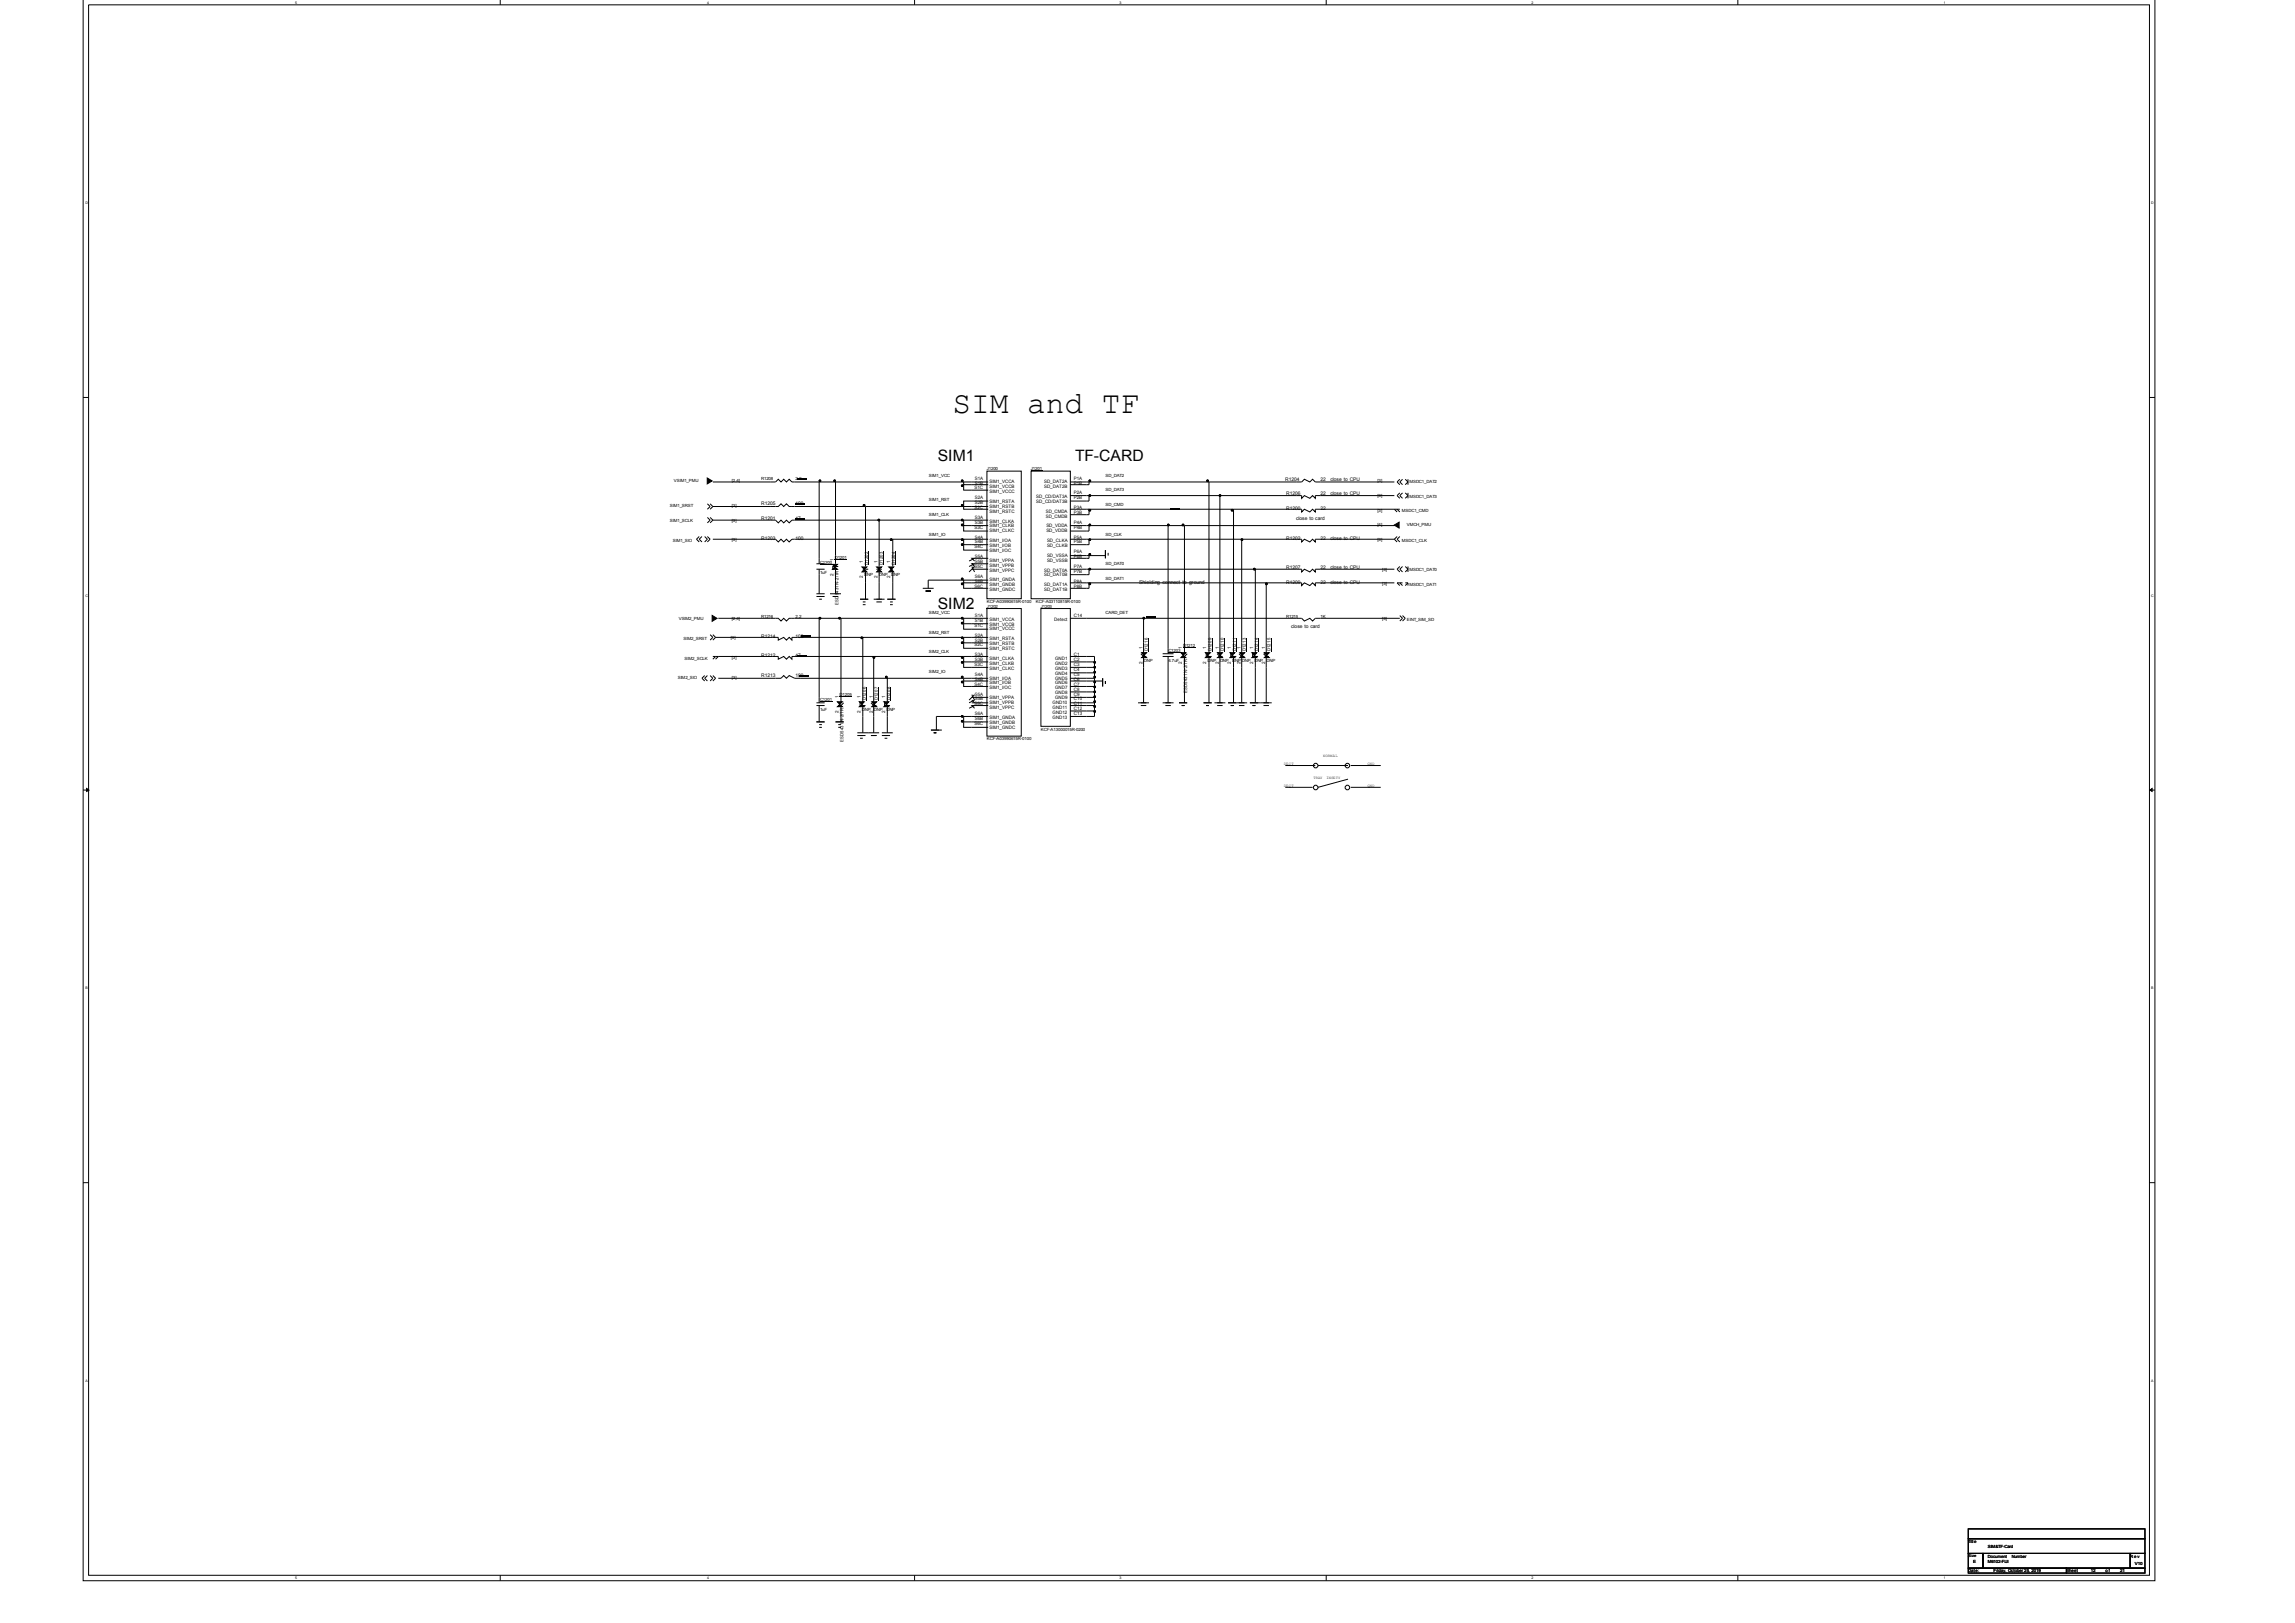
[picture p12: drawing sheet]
<svg xmlns="http://www.w3.org/2000/svg" width="297mm" height="210mm" viewBox="0 0 297 210" stroke-linecap="round" stroke-linejoin="round" font-family="sans-serif">
<defs><g id="words">
<text font-size="4" x="123.3" y="53.4">SIM and TF</text>
<g font-size="2">
<text x="121.4" y="59.7">SIM1</text>
<text x="139.1" y="59.7">TF-CARD</text>
<text x="121.4" y="78.7">SIM2</text>
</g>
<text font-size=".7" x="147.4" y="75.6">Shielding connect to ground</text>
<g font-size=".6">
<text x="86.7" y="65.7">SIM1_SRST</text>
<text x="87.2" y="62.4">VSIM1_PMU</text>
<text x="94.7" y="65.6">[3]</text>
<text x="94.7" y="62.4">[2,4]</text>
<text x="98.5" y="62.1">R1208</text>
<text x="98.5" y="65.4">R1205</text>
<text x="102.9" y="62.1">2.2</text>
<text x="103" y="65.4">100</text>
<text x="120.2" y="61.7">SIM1_VCC</text>
<text x="120.2" y="64.9">SIM1_RST</text>
<text x="126.1" y="63.3">S1C</text>
<text x="126.1" y="65.9">S2C</text>
<text x="126.1" y="62.1">S1A</text>
<text x="126.1" y="64.6">S2A</text>
<text x="126.1" y="62.7">S1B</text>
<text x="126.1" y="65.2">S2B</text>
<text x="127.7" y="60.9">J1200</text>
<text x="128" y="62.5">SIM1_VCCA</text>
<text x="128" y="65.1">SIM1_RSTA</text>
<text x="128" y="63.2">SIM1_VCCB</text>
<text x="128" y="63.8">SIM1_VCCC</text>
<text x="128" y="65.7">SIM1_RSTB</text>
<text x="133.4" y="60.9">J1201</text>
<text x="134.1" y="64.4">SD_CD/DAT3A</text>
<text x="134.1" y="65.1">SD_CD/DAT3B</text>
<text x="135.1" y="62.5">SD_DAT2A</text>
<text x="135.1" y="63.2">SD_DAT2B</text>
<text x="139" y="62.1">P1A</text>
<text x="139" y="62.7">P1B</text>
<text x="139" y="64">P2A</text>
<text x="139" y="65.9">P3A</text>
<text x="139" y="64.6">P2B</text>
<text x="143.1" y="61.7">SD_DAT2</text>
<text x="143.1" y="65.5">SD_CMD</text>
<text x="143.1" y="63.6">SD_DAT3</text>
<text x="166.3" y="62.2">R1204</text>
<text x="166.5" y="64.1">R1206</text>
<text x="166.5" y="66">R1200</text>
<text x="170.9" y="62.2">22</text>
<text x="170.9" y="64.1">22</text>
<text x="170.9" y="66">22</text>
<text x="172.2" y="62.2">close to CPU</text>
<text x="172.2" y="64.1">close to CPU</text>
<text x="178.2" y="64.3">[3]</text>
<text x="178.2" y="62.4">[3]</text>
<text x="182.4" y="64.4">MSDC1_DAT3</text>
<text x="182.4" y="62.5">MSDC1_DAT2</text>
<text x="86.7" y="67.6">SIM1_SCLK</text>
<text x="87.1" y="70.1">SIM1_SIO</text>
<text x="94.7" y="67.5">[3]</text>
<text x="94.7" y="70">[3]</text>
<text x="98.5" y="69.8">R1203</text>
<text x="98.5" y="67.3">R1201</text>
<text x="103" y="69.8">100</text>
<text x="103" y="67.3">47</text>
<text x="120.2" y="66.8">SIM1_CLK</text>
<text x="120.2" y="69.3">SIM1_IO</text>
<text x="126.1" y="68.4">S3C</text>
<text x="126.1" y="71">S4C</text>
<text x="126.1" y="69.7">S4A</text>
<text x="126.1" y="67.1">S3A</text>
<text x="126.1" y="67.8">S3B</text>
<text x="126.1" y="70.3">S4B</text>
<text x="128" y="70.1">SIM1_I/OA</text>
<text x="128" y="67.6">SIM1_CLKA</text>
<text x="128" y="66.3">SIM1_RSTC</text>
<text x="128" y="68.2">SIM1_CLKB</text>
<text x="128" y="68.9">SIM1_CLKC</text>
<text x="128" y="70.8">SIM1_I/OB</text>
<text x="128" y="71.4">SIM1_I/OC</text>
<text x="135.3" y="66.3">SD_CMDA</text>
<text x="135.3" y="67">SD_CMDB</text>
<text x="135.4" y="68.2">SD_VDDA</text>
<text x="135.4" y="68.9">SD_VDDB</text>
<text x="135.5" y="70.1">SD_CLKA</text>
<text x="135.5" y="70.8">SD_CLKB</text>
<text x="139" y="67.8">P4A</text>
<text x="139" y="68.4">P4B</text>
<text x="139" y="71.6">P6A</text>
<text x="139" y="69.7">P5A</text>
<text x="139" y="66.5">P3B</text>
<text x="139" y="70.3">P5B</text>
<text x="143.1" y="69.3">SD_CLK</text>
<text x="166.5" y="69.8">R1202</text>
<text x="167.7" y="67.3">close to card</text>
<text x="170.9" y="69.8">22</text>
<text x="172.2" y="69.8">close to CPU</text>
<text x="178.2" y="66.2">[3]</text>
<text x="178.2" y="70">[3]</text>
<text x="178.2" y="68.1">[4]</text>
<text x="181.4" y="66.3">MSDC1_CMD</text>
<text x="181.4" y="70.1">MSDC1_CLK</text>
<text x="182.1" y="68.1">VMCH_PMU</text>
<text x="106.1" y="72.9">C1200</text>
<text x="106.1" y="74.2">1uF</text>
<text x="107.9" y="74.5" transform="rotate(-90 107.9 74.5)">2</text>
<text x="107.9" y="72.6" transform="rotate(-90 107.9 72.6)">1</text>
<text x="108" y="72.3">D1201</text>
<text x="111.7" y="74.8" transform="rotate(-90 111.7 74.8)">2</text>
<text x="111.7" y="72.9" transform="rotate(-90 111.7 72.9)">1</text>
<text x="111.8" y="74.5">DNP</text>
<text x="112.3" y="73.2" transform="rotate(-90 112.3 73.2)">D1202</text>
<text x="113.6" y="74.8" transform="rotate(-90 113.6 74.8)">2</text>
<text x="113.6" y="72.9" transform="rotate(-90 113.6 72.9)">1</text>
<text x="113.7" y="74.5">DNP</text>
<text x="114.2" y="73.2" transform="rotate(-90 114.2 73.2)">D1203</text>
<text x="115.2" y="74.8" transform="rotate(-90 115.2 74.8)">2</text>
<text x="115.2" y="72.9" transform="rotate(-90 115.2 72.9)">1</text>
<text x="115.3" y="74.5">DNP</text>
<text x="115.9" y="73.2" transform="rotate(-90 115.9 73.2)">D1204</text>
<text x="126.1" y="73.5">S5C</text>
<text x="126.1" y="76">S6C</text>
<text x="126.1" y="72.2">S5A</text>
<text x="126.1" y="74.8">S6A</text>
<text x="126.1" y="72.9">S5B</text>
<text x="126.1" y="75.4">S6B</text>
<text x="128" y="72.7">SIM1_VPPA</text>
<text x="128" y="75.2">SIM1_GNDA</text>
<text x="128" y="73.3">SIM1_VPPB</text>
<text x="128" y="74">SIM1_VPPC</text>
<text x="128" y="75.9">SIM1_GNDB</text>
<text x="128" y="76.5">SIM1_GNDC</text>
<text x="135.1" y="74">SD_DAT0A</text>
<text x="135.1" y="74.6">SD_DAT0B</text>
<text x="135.1" y="75.9">SD_DAT1A</text>
<text x="135.1" y="76.5">SD_DAT1B</text>
<text x="135.5" y="72.1">SD_VSSA</text>
<text x="135.5" y="72.7">SD_VSSB</text>
<text x="139" y="73.5">P7A</text>
<text x="139" y="74.1">P7B</text>
<text x="139" y="75.4">P8A</text>
<text x="139" y="76">P8B</text>
<text x="139" y="72.2">P6B</text>
<text x="143.1" y="73.1">SD_DAT0</text>
<text x="143.1" y="75">SD_DAT1</text>
<text x="166.5" y="73.6">R1207</text>
<text x="166.5" y="75.5">R1209</text>
<text x="170.9" y="73.6">22</text>
<text x="170.9" y="75.5">22</text>
<text x="172.2" y="73.6">close to CPU</text>
<text x="172.2" y="75.5">close to CPU</text>
<text x="178.9" y="75.7">[3]</text>
<text x="178.9" y="73.8">[3]</text>
<text x="182.4" y="75.8">MSDC1_DAT1</text>
<text x="182.4" y="73.9">MSDC1_DAT0</text>
<text x="87.8" y="80.2">VSIM2_PMU</text>
<text x="88.5" y="82.8">SIM2_SRST</text>
<text x="94.6" y="82.7">[3]</text>
<text x="94.7" y="80.2">[2,4]</text>
<text x="98.5" y="79.9">R1216</text>
<text x="98.5" y="82.5">R1214</text>
<text x="102.9" y="79.9">2.2</text>
<text x="103" y="82.5">100</text>
<text x="108.5" y="78.2" transform="rotate(-90 108.5 78.2)">ESD5431N-2/TR</text>
<text x="120.2" y="79.5">SIM2_VCC</text>
<text x="120.2" y="82">SIM2_RST</text>
<text x="126.1" y="81.1">S1C</text>
<text x="126.1" y="83.7">S2C</text>
<text x="126.1" y="79.8">S1A</text>
<text x="126.1" y="82.4">S2A</text>
<text x="126.1" y="80.5">S1B</text>
<text x="126.1" y="83">S2B</text>
<text x="127.7" y="78">KCF-A03990615R-0100</text>
<text x="127.7" y="78.7">J1202</text>
<text x="128" y="80.3">SIM1_VCCA</text>
<text x="128" y="82.8">SIM1_RSTA</text>
<text x="128" y="80.9">SIM1_VCCB</text>
<text x="128" y="81.6">SIM1_VCCC</text>
<text x="128" y="83.5">SIM1_RSTB</text>
<text x="134.1" y="78">KCF-A03110815R-0100</text>
<text x="134.7" y="78.7">J1203</text>
<text x="136.4" y="80.3">Detect</text>
<text x="139" y="79.8">C14</text>
<text x="143.1" y="79.5">CARD_DET</text>
<text x="147.9" y="84" transform="rotate(-90 147.9 84)">1</text>
<text x="152.9" y="84" transform="rotate(-90 152.9 84)">1</text>
<text x="153.1" y="83.7">D1212</text>
<text x="156.1" y="84" transform="rotate(-90 156.1 84)">1</text>
<text x="157.7" y="84" transform="rotate(-90 157.7 84)">1</text>
<text x="159.3" y="84" transform="rotate(-90 159.3 84)">1</text>
<text x="160.6" y="84" transform="rotate(-90 160.6 84)">1</text>
<text x="162.2" y="84" transform="rotate(-90 162.2 84)">1</text>
<text x="163.7" y="84" transform="rotate(-90 163.7 84)">1</text>
<text x="166.4" y="79.9">R1215</text>
<text x="167.1" y="81.2">close to card</text>
<text x="170.9" y="79.9">1K</text>
<text x="178.9" y="80.2">[3]</text>
<text x="182.1" y="80.3">EINT_SIM_SD</text>
<text x="87.7" y="87.9">SIM2_SIO</text>
<text x="88.6" y="85.3">SIM2_SCLK</text>
<text x="94.7" y="85.3">[3]</text>
<text x="94.7" y="87.8">[3]</text>
<text x="98.5" y="85">R1212</text>
<text x="98.5" y="87.6">R1213</text>
<text x="103" y="85">47</text>
<text x="103" y="87.6">100</text>
<text x="120.2" y="84.5">SIM2_CLK</text>
<text x="120.2" y="87.1">SIM2_IO</text>
<text x="126.1" y="86.2">S3C</text>
<text x="126.1" y="88.7">S4C</text>
<text x="126.1" y="87.5">S4A</text>
<text x="126.1" y="84.9">S3A</text>
<text x="126.1" y="85.6">S3B</text>
<text x="126.1" y="88.1">S4B</text>
<text x="128" y="87.9">SIM1_I/OA</text>
<text x="128" y="85.4">SIM1_CLKA</text>
<text x="128" y="84.1">SIM1_RSTC</text>
<text x="128" y="86">SIM1_CLKB</text>
<text x="128" y="86.7">SIM1_CLKC</text>
<text x="128" y="88.6">SIM1_I/OB</text>
<text x="128" y="89.2">SIM1_I/OC</text>
<text x="136.6" y="89.2">GND7</text>
<text x="136.6" y="88.6">GND6</text>
<text x="136.6" y="86">GND2</text>
<text x="136.6" y="85.4">GND1</text>
<text x="136.6" y="87.3">GND4</text>
<text x="136.6" y="86.7">GND3</text>
<text x="136.6" y="87.9">GND5</text>
<text x="136.6" y="89.8">GND8</text>
<text x="139" y="88.7">C7</text>
<text x="139" y="88.1">C6</text>
<text x="139" y="85.6">C2</text>
<text x="139" y="84.9">C1</text>
<text x="139" y="86.8">C4</text>
<text x="139" y="86.2">C3</text>
<text x="139" y="87.5">C5</text>
<text x="139" y="89.4">C8</text>
<text x="147.9" y="85.9" transform="rotate(-90 147.9 85.9)">2</text>
<text x="148" y="85.6">DNP</text>
<text x="148.5" y="84.3" transform="rotate(-90 148.5 84.3)">D1216</text>
<text x="151.2" y="84.4">C1203</text>
<text x="151.2" y="85.6">4.7uF</text>
<text x="152.9" y="85.9" transform="rotate(-90 152.9 85.9)">2</text>
<text x="153.6" y="89.7" transform="rotate(-90 153.6 89.7)">ESD5431N-2/TR</text>
<text x="156.1" y="85.9" transform="rotate(-90 156.1 85.9)">2</text>
<text x="156.3" y="85.6">DNP</text>
<text x="156.8" y="84.3" transform="rotate(-90 156.8 84.3)">D1209</text>
<text x="157.7" y="85.9" transform="rotate(-90 157.7 85.9)">2</text>
<text x="157.9" y="85.6">DNP</text>
<text x="158.4" y="84.3" transform="rotate(-90 158.4 84.3)">D1210</text>
<text x="159.3" y="85.9" transform="rotate(-90 159.3 85.9)">2</text>
<text x="159.5" y="85.6">DNP DNP</text>
<text x="160" y="84.3" transform="rotate(-90 160 84.3)">D1211</text>
<text x="160.6" y="85.9" transform="rotate(-90 160.6 85.9)">2</text>
<text x="161.2" y="84.3" transform="rotate(-90 161.2 84.3)">D1213</text>
<text x="162.2" y="85.9" transform="rotate(-90 162.2 85.9)">2</text>
<text x="162.3" y="85.6">DNP</text>
<text x="162.8" y="84.3" transform="rotate(-90 162.8 84.3)">D1214</text>
<text x="163.7" y="85.9" transform="rotate(-90 163.7 85.9)">2</text>
<text x="163.9" y="85.6">DNP</text>
<text x="164.4" y="84.3" transform="rotate(-90 164.4 84.3)">D1215</text>
<text x="106.1" y="90.7">C1201</text>
<text x="106.1" y="92">1uF</text>
<text x="108.5" y="92.2" transform="rotate(-90 108.5 92.2)">2</text>
<text x="108.5" y="90.3" transform="rotate(-90 108.5 90.3)">1</text>
<text x="108.7" y="90.1">D1205</text>
<text x="111.4" y="92.2" transform="rotate(-90 111.4 92.2)">2</text>
<text x="111.4" y="90.3" transform="rotate(-90 111.4 90.3)">1</text>
<text x="111.5" y="92">DNP</text>
<text x="112" y="90.6" transform="rotate(-90 112 90.6)">D1206</text>
<text x="112.9" y="92.2" transform="rotate(-90 112.9 92.2)">2</text>
<text x="112.9" y="90.3" transform="rotate(-90 112.9 90.3)">1</text>
<text x="113.1" y="92">DNP</text>
<text x="113.6" y="90.6" transform="rotate(-90 113.6 90.6)">D1207</text>
<text x="114.5" y="92.2" transform="rotate(-90 114.5 92.2)">2</text>
<text x="114.5" y="90.3" transform="rotate(-90 114.5 90.3)">1</text>
<text x="114.7" y="92">DNP</text>
<text x="115.2" y="90.6" transform="rotate(-90 115.2 90.6)">D1208</text>
<text x="126.1" y="91.3">S5C</text>
<text x="126.1" y="93.8">S6C</text>
<text x="126.1" y="90">S5A</text>
<text x="126.1" y="92.5">S6A</text>
<text x="126.1" y="90.6">S5B</text>
<text x="126.1" y="93.2">S6B</text>
<text x="127.7" y="95.8">KCF-A03990615R-0100</text>
<text x="128" y="90.5">SIM1_VPPA</text>
<text x="128" y="93">SIM1_GNDA</text>
<text x="128" y="91.1">SIM1_VPPB</text>
<text x="128" y="91.7">SIM1_VPPC</text>
<text x="128" y="93.6">SIM1_GNDB</text>
<text x="128" y="94.3">SIM1_GNDC</text>
<text x="134.7" y="94.5">KCF-A13000015R-0200</text>
<text x="136.2" y="91.1">GND10</text>
<text x="136.2" y="91.7">GND11</text>
<text x="136.2" y="92.4">GND12</text>
<text x="136.2" y="93">GND13</text>
<text x="136.6" y="90.5">GND9</text>
<text x="139" y="90">C9</text>
<text x="139" y="90.6">C10</text>
<text x="139" y="91.3">C11</text>
<text x="139" y="91.9">C12</text>
<text x="139" y="92.5">C13</text>
<text x="109.2" y="96" transform="rotate(-90 109.2 96)">ESD5431N-2/TR</text>
<text x="254.7" y="199.6">Title</text>
<text x="254.7" y="203.5">Date:</text>
<text x="255.3" y="202.2">E</text>
<text x="257.2" y="202.2">M6102-FIJI</text>
<text x="257.2" y="200.3">SIM&amp;TF-Card</text>
<text x="257.3" y="201.5">Document</text>
<text x="258" y="203.5">Friday, October 25, 2019</text>
<text x="260.3" y="201.5">Number</text>
<text x="267.4" y="203.5">Sheet</text>
<text x="270.6" y="203.5">12</text>
<text x="272.5" y="203.5">o f</text>
<text x="274.4" y="203.5">21</text>
<text x="275.7" y="201.5">R e v</text>
<text x="276.3" y="202.5">V10</text>
</g>
<g font-size=".5">
<text x="38.2" y=".5">5</text>
<text x="91.5" y=".5">4</text>
<text x="144.9" y=".5">3</text>
<text x="198.2" y=".5">2</text>
<text x="251.5" y=".5">1</text>
<text x="11" y="26.4">D</text>
<text x="278.4" y="26.4">D</text>
<text x="11" y="77.2">C</text>
<text x="278.4" y="77.2">C</text>
<text x="166.2" y="98.9">DECT</text>
<text x="166.2" y="101.8">DECT</text>
<text x="170" y="100.8">TRAY</text>
<text x="171.2" y="98">NORMAL</text>
<text x="171.7" y="100.8">INSETY</text>
<text x="176.9" y="98.9">GND</text>
<text x="176.9" y="101.8">GND</text>
<text x="11" y="128">B</text>
<text x="278.4" y="128">B</text>
<text x="11" y="178.8">A</text>
<text x="278.4" y="178.8">A</text>
<text x="254.7" y="201.5">Size</text>
<text x="38.2" y="204.3">5</text>
<text x="91.5" y="204.3">4</text>
<text x="144.9" y="204.3">3</text>
<text x="198.2" y="204.3">2</text>
<text x="251.5" y="204.3">1</text>
</g>
</g></defs>
<g fill="none" stroke="#000" stroke-width=".13">
<path d="M10.8 -.1v204.6h268.1v-204.6M64.7 -.1v.7M118.4 -.1v.7M171.6 -.1v.7M224.9 -.1v.7M11.5 .6h266.7v203.2h-266.7zM10.8 51.4h.7M278.2 51.4h.7M90.5 69.4l-.4 .4 .4 .3M90.8 69.4l-.3 .4 .3 .3M91.2 69.4l.3 .4-.3 .3M91.5 66.9l.4 .4-.4 .4"/>
<path d="M91.5 69.4l.4 .4-.4 .3M91.5 65.2l.4 .3-.4 .4M91.9 66.9l.4 .4M91.9 65.2l.4 .3M92.3 67.3h8.1l.3 .4 .4-.4 .3 .4 .4-.4 .3 .4 .4-.4h11.3M92.3 69.8h8.1l.3 .3 .4-.3 .3 .3 .4-.3 .3 .3 .4-.3h13M92.3 62.4h8.1l.3-.4 .4 .4 .3-.4 .4 .4 .3-.4 .4 .4h3.5M92.3 65.5h8.4l.4-.3 .3 .3 .4-.3 .3 .3h9.9M92.3 67.3l-.4 .4M92.3 65.5l-.4 .4M105.7 76.8h1M105.7 77.2h1"/>
<path d="M105.7 73.7h1M105.7 72.9h1M106 62.4v10.5M106 73.7v3.1M106 77.2h.4M106 62.4h2.1M106 77.5h.4M107.4 76.8h1.4M108.1 62.4h16.6M108.1 62.4v10.5M108.1 73.7v3.1M108.1 77.2h-.3h.7"/>
<path d="M108.1 77.5h.1M108.1 72.9h.1M108.1 73.7h.1M108.5 73.3h-.7v.4M111.3 77.5h1.1M111.7 77.9h.3M111.7 78.2h.3M111.7 73.7h.7M112 65.5h12.7v.4h3.2M112 65.5v7.8M112 74v3.5M112 73.3h.1"/>
<path d="M112 74h.1M113.1 77.5h1.4M113.4 77.9h.7M113.4 77.5h.7M113.4 73.7h.7M113.8 67.3h10.9M113.8 67.3v6M113.8 74v3.5M113.8 78.2h.1M113.8 73.3h.1M113.8 74h.1M114.8 77.5h1.1"/>
<path d="M115.2 77.9h.3M115.2 78.2h.3M115.2 73.7h.3M115.5 69.8v3.5M115.5 69.8h9.2M115.5 74v3.5M115.5 73.7h.1M115.5 73.3h.1M115.5 74h.1M119.4 76.1h1.4M119.8 76.5h.7zM120.1 76.8h.1"/>
<path d="M124.7 75.1h-4.6v1M124.7 62.7v.7h3.2M124.7 67.3v.7h3.2M124.7 67.3h3.2M124.7 68v.7h3.2M124.7 70.5h3.2M124.7 70.5v.7h3.2M124.7 75.4v.7h3.2M125.8 73.7h2.1M125.8 73.3l.3 .7M126.1 72.2l-.7 .4M126.1 72.9l-.7 .4"/>
<path d="M127.7 61h4.5v16.5h-4.5zM127.7 78.7h4.5v16.5h-4.5zM127.9 62.4h-3.2v.3h3.2M127.9 64.8h-3.2v.7h3.2M127.9 69.8h-3.2v.7M127.9 75.1h-3.2v.3h3.2M127.9 75.4h.1M127.9 72.2h-2.1l.3 .4M127.9 72.9h-2.1l.3 .4-.7 .7M131.1 75.1h.1M131.1 76.1h.1M131.1 77.5h.1"/>
<path d="M133.4 61h5.1v16.5h-5.1zM133.5 65.9h.1M134.7 78.7h3.8v15.3h-3.8zM136.7 65.5h.1M136.7 66.6h.1M136.7 68h.1M138.5 62.4h2.4M138.5 64.1h2.4M138.5 65.9h2.4M138.5 68h2.4M138.5 69.8h2.4M138.5 71.9h2.4"/>
<path d="M138.5 75.4h2.4M138.5 73.7h2.4M140.9 62.4v.3h-2.4M140.9 62.4h15.6M140.9 64.1v.7h-2.4M140.9 69.8v.7h-2.4M140.9 69.8h19.8M140.9 71.9v.3h-2.4M140.9 71.9h2.2M140.9 64.1h17M143.1 71.2v1M143.4 71.5v.4"/>
<path d="M151.2 68h-10.3v.7h-2.4M151.2 68v16.6M151.2 68h2.1M153.3 68v16.6M153.3 68h27.1M156.5 62.4h12l.3-.4 .7 .4 .4-.4 .3 .4h10.2M156.5 62.4v22.2M157.9 64.1h10.6v.4l.3-.4 .7 .4 .4-.4 .3 .4v-.4h10.2M157.9 64.1v20.5M159.6 65.9h-18.7v.7h-2.4M159.6 65.9h8.9v.3l.3-.3 .7 .3 .4-.3 .3 .3v-.3h10.2M159.6 65.9v18.7"/>
<path d="M160.7 69.8h7.8v.3l.3-.3 .7 .3 .4-.3 .3 .3v-.3h10.2M160.7 69.8v14.8M162.5 73.7h-21.6v.7h-2.4M162.5 73.7h6v.3l.3-.3 .7 .3 .4-.3 .3 .3v-.3h10.2M162.5 73.7v10.9M163.9 75.4h-23v.7h-2.4M163.9 75.4h4.6v.4l.3-.4 .7 .4 .4-.4 .3 .4v-.4h10.2M163.9 75.4v9.2M180.4 65.9h.4M180.4 65.9l.4 .3M180.4 69.8l.4 .3M180.8 65.9l.4 .3"/>
<path d="M180.8 65.9h.4M180.8 69.4l-.4 .4M181.2 63.8l-.4 .3 .4 .4M181.2 62l-.4 .4 .4 .3M181.2 75.4h-.4l.4 .4M181.2 75.4h.3M181.2 75.4l.3 .4M181.2 73.3l-.4 .4 .4 .3M181.2 69.4l-.4 .4 .4 .3M181.2 79.6l.3 .4-.3 .4M181.5 79.6l.4 .4-.4 .4M181.5 63.8l-.3 .3 .3 .4"/>
<path d="M181.5 62l-.3 .4 .3 .3M181.5 73.3l-.3 .4 .3 .3M181.9 63.8l.3 .3M181.9 62l.3 .4M181.9 75.4h.3M181.9 73.3l.3 .4M182.2 64.1v.4M182.2 63.8v.3M182.2 64.1l-.3 .4M182.2 62.4v.3M182.2 62v.4M182.2 62.4l-.3 .3"/>
<path d="M182.2 75.4v.4M182.2 75.4l-.3 .4M182.2 73.7v.3M182.2 73.3v.4M182.2 73.7l-.3 .3M91.2 87.4l-.4 .4 .4 .3M91.5 87.4l-.3 .4 .3 .3M91.9 87.4l.4 .4-.4 .3M91.9 82.1l.4 .4-.4 .3M92.3 87.4l.3 .4-.3 .3M92.3 84.9h.3M92.3 82.1l.3 .4"/>
<path d="M92.6 82.5h8.1v.3l.7-.3 .4 .3 .3-.3 .4 .3v-.3h9.2M92.6 84.9h.4M92.6 84.9l-.3 .4M92.6 82.5l-.3 .3M93 84.9h7.7v.4l.7-.4 .4 .4 .3-.4 .4 .4v-.4h10.6M93 87.8h8.1l.3-.4 .4 .4 .3-.4 .7 .4h12M93 80h7.7l.4 .4 .3-.4 .4 .4 .3-.4h3.9M93 84.9l-.4 .4M105.7 93.4h1M105.7 91.3h1M105.7 90.9h1M106 80v10.9"/>
<path d="M106 80h2.8M106 91.3v2.1M106 93.8h.4M106 94.1h.4M108.1 93.4h1.1M108.5 93.8h.3M108.5 94.1h.3M108.5 91.3h.3M108.8 80v10.9M108.8 80h15.9M108.8 91.3v2.1M108.8 90.9h.1"/>
<path d="M108.8 91.3h.1M109.2 90.9l-.4 .4M110.9 95.2h1.1M110.9 94.8h2.9M111.3 95.2h.4M111.3 95.5h.4M111.3 90.9v.4h.4M111.7 91.3v3.5M111.7 91.3h.3M111.7 90.9h.1M111.7 91.3h.1M112.7 95.2h.7z"/>
<path d="M112.7 90.9l.4 .4M113.1 91.3v3.5M113.1 95.5h.1M113.1 91.3h.3M113.1 90.9h.1M113.1 91.3h.1M114.1 94.8h1.4M114.1 95.2h1.1M114.5 95.2h.3M114.5 95.5h.3M114.5 90.9v.4h.3M114.8 91.3v3.5"/>
<path d="M114.8 91.3h.4M114.8 90.9h.1M114.8 91.3h.1M120.8 94.8h.4zM121.5 94.5h-1h1.4M124.7 92.7h-3.5v1.8M124.7 80.7h3.2M124.7 80h3.2M124.7 80.7v.7h3.2M124.7 82.5v.7h3.2M124.7 82.5h3.2M124.7 83.2v.7h3.2"/>
<path d="M124.7 84.9v.7h3.2M124.7 84.9h3.2M124.7 85.6v.8h3.2M124.7 88.1h3.2M124.7 87.8v.3M124.7 87.8h3.2M124.7 88.1v.7h3.2M124.7 93.4h3.2M124.7 92.7v.7M124.7 92.7h3.2M124.7 93.4v.7h3.2M124.7 80v.7"/>
<path d="M124.7 82.5h-13v8.4M124.7 84.9h-11.6v6M124.7 87.8h-9.9v3.1M125.8 90.2h2.1M125.8 89.9l.3 .7-.7 .3M125.8 90.9h2.1M125.8 90.6l.3 .3M126.1 89.9l-.7 .7M126.1 91.3l-.7 .3M127.9 93.4h.1M127.9 91.3h-2.1l.3 .3M131.1 92.7h.1"/>
<path d="M131.1 94.1h.1M131.1 95.2h.1M134.6 82.5h.1M137.8 81.8h.1M137.8 83.2h.1M137.8 84.6h.1M138.5 87.8h3.1M138.5 80h9.5M138.5 88.1h3.1M138.5 88.8h3.1M138.5 89.5h3.1M138.5 90.2h3.1"/>
<path d="M138.5 90.9h3.1M138.5 91.3h3.1M138.5 92h3.1M138.5 84.9h3.1v.7h-3.1M141.6 87.8v.3M141.6 88.1h1.1M141.6 92v.7h-3.1M141.6 90.9v1.1M141.6 89.5v1.4M141.6 88.1v1.4M141.6 85.6v.8h-3.1M141.6 86.4v.7h-3.1"/>
<path d="M141.6 87.1v.7M142.7 87.8v1M143.1 88.1v.4zM147.3 90.9h1.4M147.6 90.9h.7M147.6 91.3h.7M147.6 84.6l.4 .3M148 80h20.5l.3 .4 .7-.4 .4 .4 .3-.4h11M148 80v4.6M148 84.9v6M148 91.3h.1M148 84.9h.3"/>
<path d="M148 84.6h.1M148 84.9h.1M150.5 90.9h1.4M150.5 84.6h1.4M150.5 84.9h1.4M150.8 90.9h.7M150.8 91.3h.7M151.2 84.9v6M151.2 91.3h.1M152.6 90.9h1M152.9 91.3h.4zM152.9 84.9h.4"/>
<path d="M153.3 84.9v6M153.3 84.6h.1M153.3 84.9h.1M153.6 84.6l-.3 .3M155.8 90.9h1M156.1 84.6v.3h.4M156.1 91.3h.4zM156.5 84.9v6M156.5 84.9h.3M156.5 84.6h.1M156.5 84.9h.1M157.2 90.9h1.4"/>
<path d="M157.5 91.3h.7M157.5 84.6l.4 .3M157.5 90.9h.7M157.9 84.9v6M157.9 91.3h.1M157.9 84.9h.3M157.9 84.6h.1M157.9 84.9h.1M158.9 90.9h2.5M159.3 91.3h.3zM159.3 84.6v.3h.3M159.6 84.9v6"/>
<path d="M159.6 84.9h.4M159.6 84.6h.1M159.6 84.9h.1M160.3 91.3h.7M160.3 84.6l.4 .3M160.3 90.9h.7M160.7 84.9v6M160.7 91.3h.1M160.7 84.9h.3M160.7 84.6h.1M160.7 84.9h.1M162.1 91.3h.4z"/>
<path d="M162.1 84.6v.3h.4M162.5 84.9v6M162.5 84.9h.3M162.5 84.6h.1M162.5 84.9h.1M162.8 90.9h-1.1h2.9M163.5 84.6l.4 .3M163.5 90.9h.7M163.5 91.3h.7M163.9 84.9v6M163.9 91.3h.1M163.9 84.9h.3"/>
<path d="M163.9 84.6h.1M163.9 84.9h.1M166.3 99.1h3.9M170.6 99.1h3.8M174.8 99.1h3.9M10.8 102.2h.7M166.3 101.9h3.6M174.4 100.8l-3.8 1.1M174.8 101.9h3.9M278.2 102.2h.7M10.8 153h.7M278.2 153h.7"/>
<path d="M254.7 197.8h22.9v1.3h-22.9zM254.7 199.1h22.9v1.9h-22.9zM64.7 203.8v.7M118.4 203.8v.7M171.6 203.8v.7M224.9 203.8v.7M254.7 202.9h12.7v.6h-12.7zM254.7 201h1.9v1.9h-1.9zM256.6 201h19.1v1.9h-19.1zM267.4 202.9h10.2v.6h-10.2zM275.7 201h1.9v1.9h-1.9z"/>
<circle cx="170.3" cy="99.1" r=".3"/>
<circle cx="174.4" cy="99.1" r=".3"/>
<circle cx="170.3" cy="101.9" r=".3"/>
<circle cx="174.4" cy="101.9" r=".3"/>
</g>
<g fill="#000" stroke="#000" stroke-width=".13">
<path d="M107.7 73h.7l-.4 .4zM108 73.4l.4 .3h-.7zM111.5 73.4h.7l-.4 .3zM111.8 73.7l.4 .3h-.7zM113.5 73.4h.6l-.4 .3zM113.7 73.7l.4 .3h-.6zM115 73.4h.7l-.3 .3zM115 74l.4-.3 .3 .3zM108.4 90.8h.6l-.3 .3zM108.7 91.1l.3 .3h-.6zM111.2 90.8h.6l-.3 .3zM111.2 91.4l.3-.3 .3 .3z"/>
<path d="M112.8 90.8h.7l-.4 .3zM112.8 91.4l.3-.3 .4 .3zM114.4 90.8h.6l-.3 .3zM114.4 91.4l.3-.3 .3 .3zM147.7 84.5h.7l-.4 .3zM147.7 85.1l.3-.3 .4 .3zM152.8 84.5h.7l-.4 .3zM153.1 84.8l.4 .3h-.7zM156 84.5h.6l-.3 .3zM156 85.1l.3-.3 .3 .3zM157.6 84.5h.6l-.3 .3zM157.6 85.1l.3-.3 .3 .3z"/>
<path d="M159.2 84.5h.6l-.3 .3zM159.2 85.1l.3-.3 .3 .3zM160.4 84.5h.7l-.4 .3zM160.4 85.1l.3-.3 .4 .3zM162 84.5h.6l-.3 .3zM162 85.1l.3-.3 .3 .3zM163.6 84.5h.7l-.4 .3zM163.6 85.1l.3-.3 .4 .3zM11.2 102l.3 .2-.3 .2zM278.2 102.2l.3-.2v.4z"/>
<path d="M91.5 61.8l.7 .4-.7 .4z" fill-rule="evenodd"/>
<path d="M92.2 79.6l.6 .4-.6 .4z" fill-rule="evenodd"/>
<path d="M180.4 67.9l.7-.3v.7z" fill-rule="evenodd"/>
<circle cx="106.1" cy="80" r=".11"/>
<circle cx="106.1" cy="62.2" r=".11"/>
<circle cx="108" cy="62.2" r=".11"/>
<circle cx="108.6" cy="80" r=".11"/>
<circle cx="111.8" cy="65.4" r=".11"/>
<circle cx="113.7" cy="67.3" r=".11"/>
<circle cx="115.3" cy="69.8" r=".11"/>
<circle cx="124.5" cy="65.4" r=".11"/>
<circle cx="124.5" cy="74.9" r=".11"/>
<circle cx="124.5" cy="62.8" r=".11"/>
<circle cx="124.5" cy="67.9" r=".11"/>
<circle cx="124.5" cy="70.5" r=".11"/>
<circle cx="124.5" cy="80" r=".11"/>
<circle cx="124.5" cy="69.8" r=".11"/>
<circle cx="124.5" cy="62.2" r=".11"/>
<circle cx="124.5" cy="75.5" r=".11"/>
<circle cx="124.5" cy="67.3" r=".11"/>
<circle cx="141" cy="69.8" r=".11"/>
<circle cx="141" cy="62.2" r=".11"/>
<circle cx="141" cy="67.9" r=".11"/>
<circle cx="141" cy="73.6" r=".11"/>
<circle cx="141" cy="64.1" r=".11"/>
<circle cx="141" cy="75.5" r=".11"/>
<circle cx="141" cy="66" r=".11"/>
<circle cx="141" cy="71.7" r=".11"/>
<circle cx="148" cy="80" r=".11"/>
<circle cx="151.2" cy="67.9" r=".11"/>
<circle cx="153.1" cy="67.9" r=".11"/>
<circle cx="156.3" cy="62.2" r=".11"/>
<circle cx="157.9" cy="64.1" r=".11"/>
<circle cx="159.4" cy="66" r=".11"/>
<circle cx="160.7" cy="69.8" r=".11"/>
<circle cx="162.3" cy="73.6" r=".11"/>
<circle cx="163.9" cy="75.5" r=".11"/>
<circle cx="111.5" cy="82.5" r=".11"/>
<circle cx="113.1" cy="85.1" r=".11"/>
<circle cx="114.7" cy="87.6" r=".11"/>
<circle cx="124.5" cy="88.2" r=".11"/>
<circle cx="124.5" cy="93.3" r=".11"/>
<circle cx="124.5" cy="85.1" r=".11"/>
<circle cx="124.5" cy="83.2" r=".11"/>
<circle cx="124.5" cy="80.6" r=".11"/>
<circle cx="124.5" cy="82.5" r=".11"/>
<circle cx="124.5" cy="87.6" r=".11"/>
<circle cx="124.5" cy="85.7" r=".11"/>
<circle cx="124.5" cy="92.7" r=".11"/>
<circle cx="141.7" cy="85.7" r=".11"/>
<circle cx="141.7" cy="91.4" r=".11"/>
<circle cx="141.7" cy="90.8" r=".11"/>
<circle cx="141.7" cy="86.3" r=".11"/>
<circle cx="141.7" cy="87.6" r=".11"/>
<circle cx="141.7" cy="92.1" r=".11"/>
<circle cx="141.7" cy="90.1" r=".11"/>
<circle cx="141.7" cy="88.9" r=".11"/>
<circle cx="141.7" cy="89.5" r=".11"/>
<circle cx="141.7" cy="88.2" r=".11"/>
<circle cx="141.7" cy="87" r=".11"/>
</g>
<g fill="#000">
<path d="M103 67h1.2v.2h-1.2zM103 65.1h1.2v.2h-1.2zM103.2 61.9h1.2v.2h-1.2zM106.1 73h1.6zM108 72.3l1.6 .1zM112.4 71.4v1.8zM114.3 71.4v1.8zM115.9 71.4l.1 1.8zM127.7 78.7h1.5zM133.4 60.9l1.5 .1zM148.3 79.7h1.2v.2h-1.2zM151.5 65.7h1.2v.2h-1.2z"/>
<path d="M103.2 84.8h1.2v.2h-1.2zM103.5 87.3h1.2v.2h-1.2zM103.7 82.3h1.2v.1h-1.2zM106.1 90.8h1.6zM108.7 90.1l1.5 .1zM112.1 88.9v1.7zM113.7 88.9v1.7zM115.3 88.9v1.7zM148.6 82.5v1.8zM151.2 84.4l1.6 .1zM153.1 83.8h1.6zM156.8 82.5l.1 1.8z"/>
<path d="M158.5 82.5v1.8zM160 82.5l.1 1.8zM161.3 82.5v1.8zM162.9 82.5v1.8zM164.5 82.5v1.8z"/>
</g>
<use href="#words"/>
</svg>
